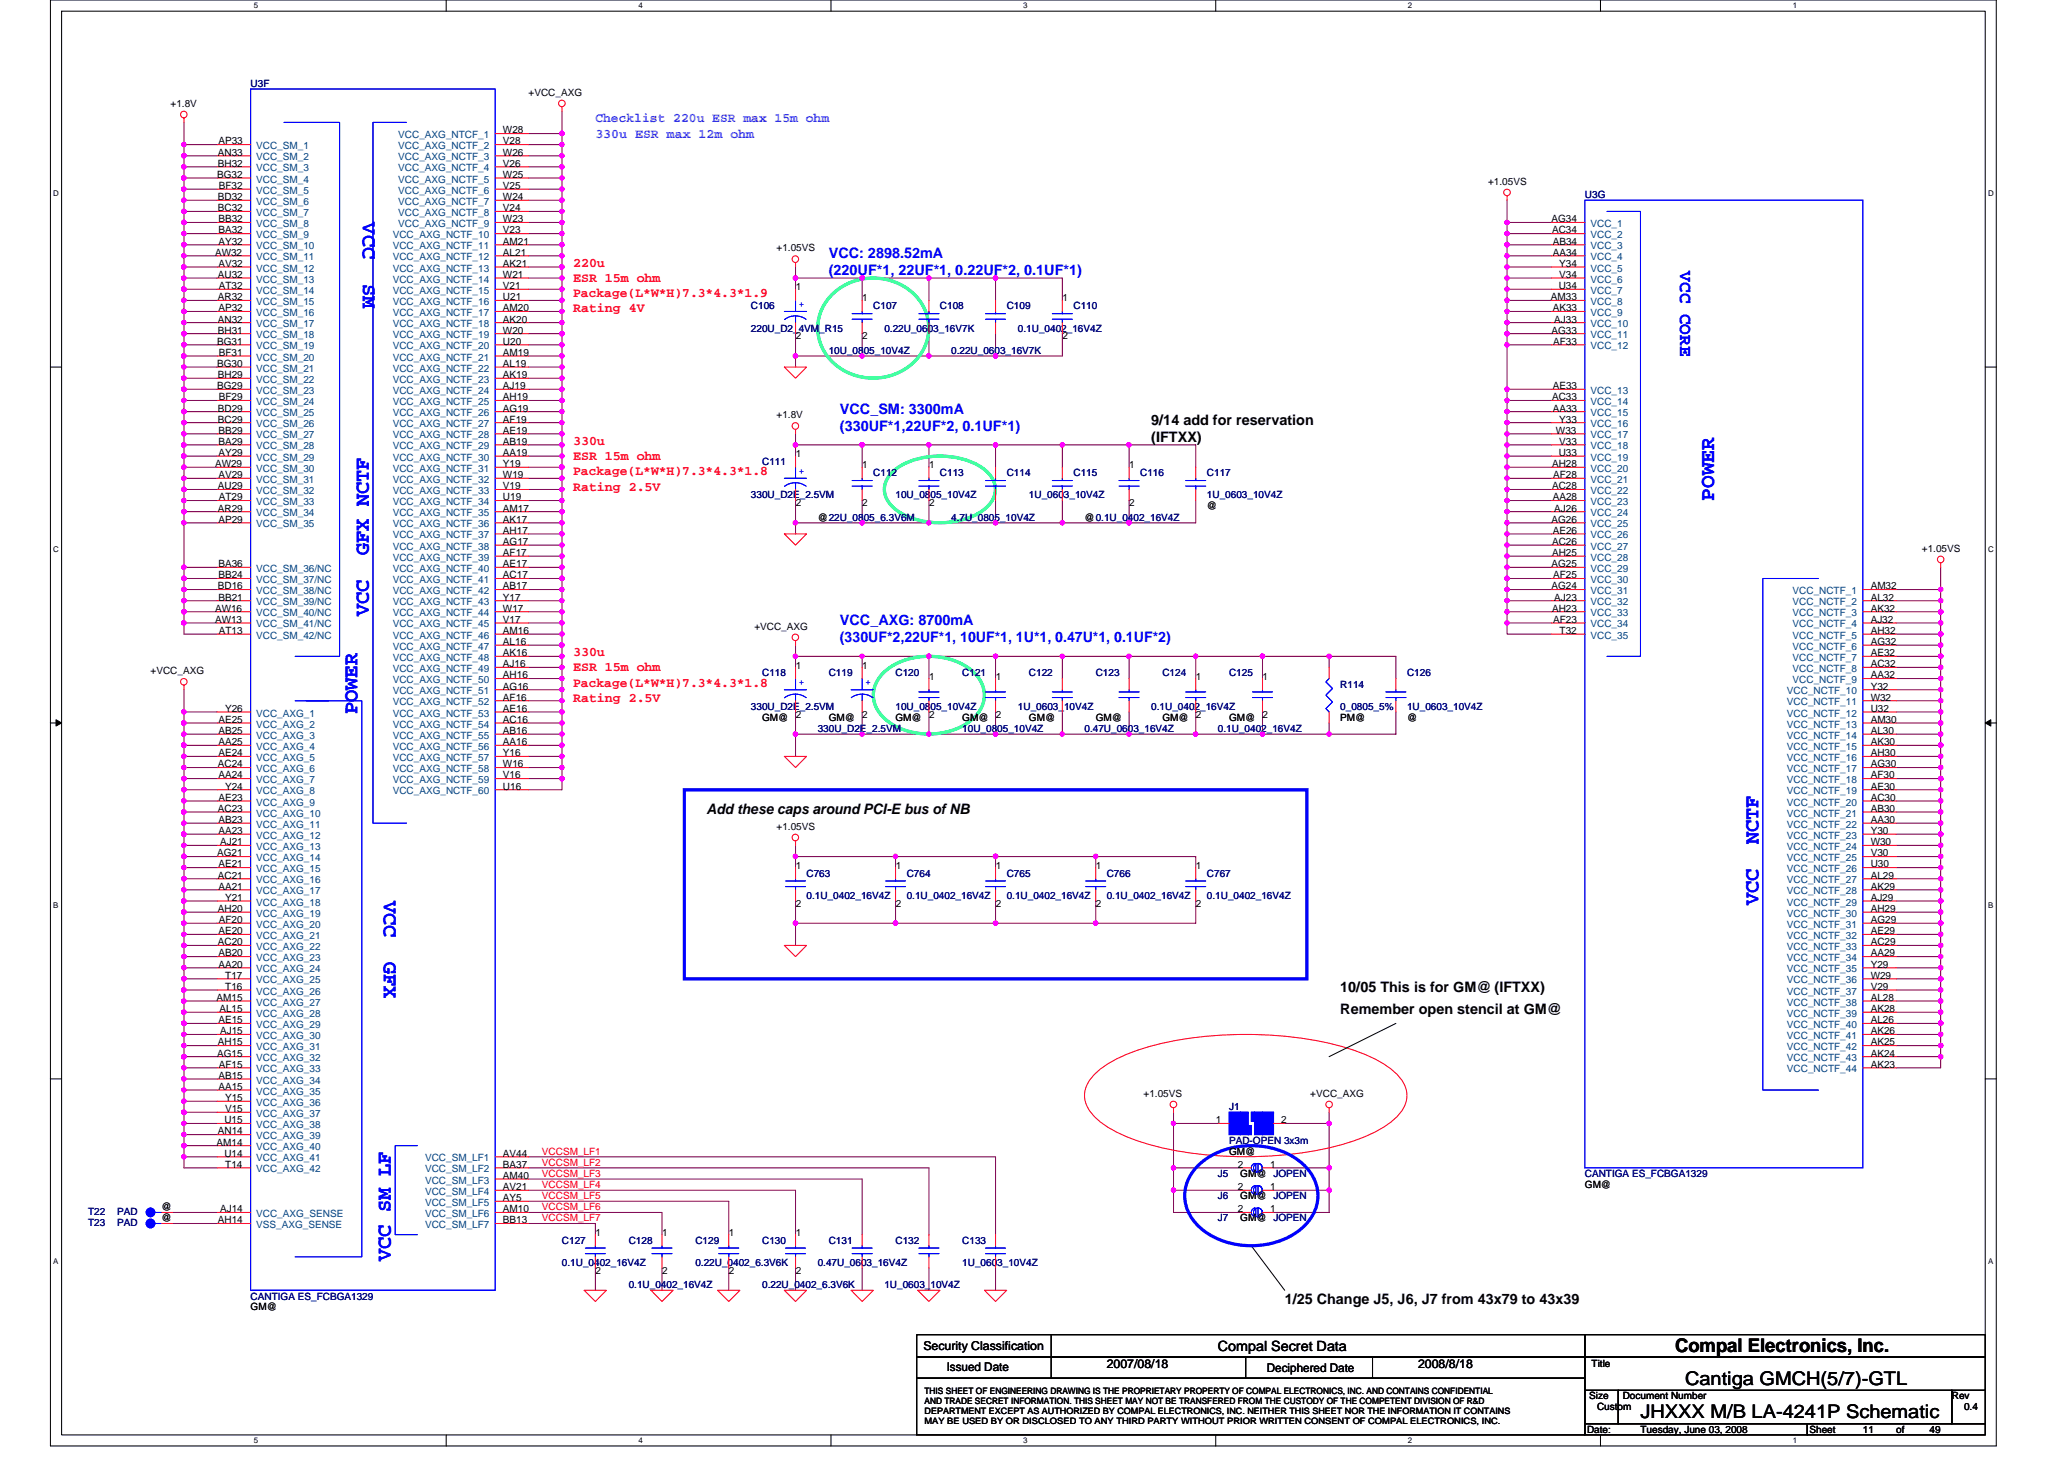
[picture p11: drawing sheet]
<svg xmlns="http://www.w3.org/2000/svg" width="297mm" height="210mm" viewBox="0 0 297 210" stroke-linecap="round" stroke-linejoin="round" font-family="sans-serif">
<defs><g id="words">
<g font-size="3" fill="#00f">
<text x="52.2" y="32" transform="rotate(90 52.2 32)">VCC</text>
<text x="52.2" y="40.8" transform="rotate(90 52.2 40.8)">SM</text>
<text x="246.7" y="72" transform="rotate(-90 246.7 72)">POWER</text>
<text x="53.1" y="79.9" transform="rotate(-90 53.1 79.9)">GFX NCTF</text>
<text x="53.1" y="88.7" transform="rotate(-90 53.1 88.7)">VCC</text>
<text x="51.5" y="102.7" transform="rotate(-90 51.5 102.7)">POWER</text>
<text x="253.1" y="121.5" transform="rotate(-90 253.1 121.5)">NCTF</text>
<text x="55.2" y="129.6" transform="rotate(90 55.2 129.6)">VCC</text>
<text x="253.1" y="130.3" transform="rotate(-90 253.1 130.3)">VCC</text>
<text x="55.2" y="138.4" transform="rotate(90 55.2 138.4)">GFX</text>
<text x="56.3" y="181.5" transform="rotate(-90 56.3 181.5)">VCC SM LF</text>
</g>
<g font-size="2.7">
<text x="241.1" y="194.5">Compal Electronics, Inc.</text>
<text x="242.5" y="199.3">Cantiga GMCH(5/7)-GTL</text>
<text x="236.1" y="204.1">JHXXX M/B LA-4241P Schematic</text>
</g>
<text font-size="2.5" fill="#00f" x="241.8" y="39.1" transform="rotate(90 241.8 39.1)">VCC CORE</text>
<g font-size="2.1" fill="#00f">
<text x="119.3" y="37.1">VCC: 2898.52mA</text>
<text x="119.3" y="39.6">(220UF*1, 22UF*1, 0.22UF*2, 0.1UF*1)</text>
<text x="120.9" y="59.5">VCC_SM: 3300mA</text>
<text x="120.9" y="62">(330UF*1,22UF*2, 0.1UF*1)</text>
<text x="120.9" y="89.9">VCC_AXG: 8700mA</text>
<text x="120.9" y="92.4">(330UF*2,22UF*1, 10UF*1, 1U*1, 0.47U*1, 0.1UF*2)</text>
</g>
<g font-size="2.1">
<text x="165.7" y="61.2">9/14 add for reservation</text>
<text x="165.7" y="63.6">(IFTXX)</text>
<text x="101.7" y="117.1">Add these caps around PCI-E bus of NB</text>
<text x="192.9" y="142.7">10/05 This is for GM@ (IFTXX)</text>
<text x="192.9" y="145.9">Remember open stencil at GM@</text>
<text x="184.9" y="187.6">1/25 Change J5, J6, J7 from 43x79 to 43x39</text>
</g>
<text font-size="2" x="175.3" y="194.3">Compal Secret Data</text>
<g font-size="1.9" fill="#8000ff">
<text x="85.7" y="17.6">Checklist 220u ESR max 15m ohm</text>
<text x="85.7" y="19.8">330u ESR max 12m ohm</text>
</g>
<g font-size="1.9" fill="#f00">
<text x="82.5" y="38.4">220u</text>
<text x="82.5" y="40.6">ESR 15m ohm</text>
<text x="82.5" y="42.8">Package(L*W*H)7.3*4.3*1.9</text>
<text x="82.5" y="45">Rating 4V</text>
<text x="82.5" y="64">330u</text>
<text x="82.5" y="66.2">ESR 15m ohm</text>
<text x="82.5" y="68.4">Package(L*W*H)7.3*4.3*1.8</text>
<text x="82.5" y="70.6">Rating 2.5V</text>
<text x="82.5" y="94.4">330u</text>
<text x="82.5" y="96.6">ESR 15m ohm</text>
<text x="82.5" y="98.8">Package(L*W*H)7.3*4.3*1.8</text>
<text x="82.5" y="101">Rating 2.5V</text>
</g>
<g font-size="1.8">
<text x="132.9" y="194.2">Security Classification</text>
<text x="159.3" y="196.8">2007/08/18</text>
<text x="204.1" y="196.8">2008/8/18</text>
</g>
<g font-size="1.7">
<text x="136.2" y="197.3">Issued Date</text>
<text x="182.3" y="197.4">Deciphered Date</text>
</g>
<g font-size="1.4">
<text x="24.5" y="15.4">+1.8V</text>
<text x="76.1" y="13.8">+VCC_AXG</text>
<text x="31.3" y="22.4">AN33</text>
<text x="31.3" y="24">BH32</text>
<text x="31.4" y="20.8">AP33</text>
<text x="72.4" y="19.2">W28</text>
<text x="72.4" y="20.8">V28</text>
<text x="72.4" y="22.4">W26</text>
<text x="72.4" y="24">V26</text>
<text x="31.3" y="25.6">BG32</text>
<text x="31.3" y="28.8">BD32</text>
<text x="31.5" y="27.2">BF32</text>
<text x="72.4" y="25.6">W25</text>
<text x="72.4" y="27.2">V25</text>
<text x="72.4" y="28.8">W24</text>
<text x="214.2" y="26.6">+1.05VS</text>
<text x="31.3" y="30.4">BC32</text>
<text x="31.4" y="32">BB32</text>
<text x="31.4" y="33.6">BA32</text>
<text x="31.4" y="35.2">AY32</text>
<text x="72.4" y="33.6">V23</text>
<text x="72.4" y="35.2">AM21</text>
<text x="72.4" y="30.4">V24</text>
<text x="72.4" y="32">W23</text>
<text x="223.3" y="32">AG34</text>
<text x="223.4" y="33.6">AC34</text>
<text x="223.5" y="35.2">AB34</text>
<text x="30.9" y="36.8">AW32</text>
<text x="31.3" y="40">AU32</text>
<text x="31.4" y="38.4">AV32</text>
<text x="31.5" y="41.6">AT32</text>
<text x="72.4" y="36.8">AL21</text>
<text x="72.4" y="38.4">AK21</text>
<text x="72.4" y="40">W21</text>
<text x="72.4" y="41.6">V21</text>
<text x="111.8" y="36.2">+1.05VS</text>
<text x="114.5" y="41.8">1</text>
<text x="223.5" y="36.8">AA34</text>
<text x="224.3" y="41.6">U34</text>
<text x="224.4" y="38.4">Y34</text>
<text x="224.4" y="40">V34</text>
<text x="31.3" y="43.2">AR32</text>
<text x="31.3" y="46.4">AN32</text>
<text x="31.3" y="48">BH31</text>
<text x="31.4" y="44.8">AP32</text>
<text x="72.4" y="43.2">U21</text>
<text x="72.4" y="44.8">AM20</text>
<text x="72.4" y="46.4">AK20</text>
<text x="72.4" y="48">W20</text>
<text x="124.1" y="43.4">1</text>
<text x="152.9" y="43.4">1</text>
<text x="223.2" y="43.2">AM33</text>
<text x="223.3" y="48">AG33</text>
<text x="223.5" y="44.8">AK33</text>
<text x="223.7" y="46.4">AJ33</text>
<text x="31.3" y="49.6">BG31</text>
<text x="31.3" y="52.8">BG30</text>
<text x="31.5" y="51.2">BF31</text>
<text x="72.4" y="49.6">U20</text>
<text x="72.4" y="51.2">AM19</text>
<text x="72.4" y="52.8">AL19</text>
<text x="114.5" y="48.8">2</text>
<text x="124.1" y="48.8">2</text>
<text x="152.9" y="48.8">2</text>
<text x="223.5" y="49.6">AF33</text>
<text x="31.3" y="56">BG29</text>
<text x="31.3" y="54.4">BH29</text>
<text x="31.3" y="59.2">BD29</text>
<text x="31.5" y="57.6">BF29</text>
<text x="72.4" y="54.4">AK19</text>
<text x="72.4" y="56">AJ19</text>
<text x="72.4" y="57.6">AH19</text>
<text x="72.4" y="59.2">AG19</text>
<text x="223.4" y="57.6">AC33</text>
<text x="223.5" y="56">AE33</text>
<text x="223.5" y="59.2">AA33</text>
<text x="31.3" y="60.8">BC29</text>
<text x="31.4" y="62.4">BB29</text>
<text x="31.4" y="64">BA29</text>
<text x="31.4" y="65.6">AY29</text>
<text x="72.4" y="60.8">AF19</text>
<text x="72.4" y="62.4">AE19</text>
<text x="72.4" y="64">AB19</text>
<text x="72.4" y="65.6">AA19</text>
<text x="111.8" y="60.2">+1.8V</text>
<text x="114.5" y="65.8">1</text>
<text x="223.9" y="62.4">W33</text>
<text x="224.3" y="65.6">U33</text>
<text x="224.4" y="60.8">Y33</text>
<text x="224.4" y="64">V33</text>
<text x="30.9" y="67.2">AW29</text>
<text x="31.3" y="70.4">AU29</text>
<text x="31.4" y="68.8">AV29</text>
<text x="31.5" y="72">AT29</text>
<text x="72.4" y="67.2">Y19</text>
<text x="72.4" y="68.8">W19</text>
<text x="72.4" y="70.4">V19</text>
<text x="72.4" y="72">U19</text>
<text x="124.1" y="67.4">1</text>
<text x="133.7" y="67.4">1</text>
<text x="162.5" y="67.4">1</text>
<text x="223.4" y="67.2">AH28</text>
<text x="223.4" y="70.4">AC28</text>
<text x="223.5" y="72">AA28</text>
<text x="223.5" y="68.8">AF28</text>
<text x="31.3" y="73.6">AR29</text>
<text x="31.4" y="75.2">AP29</text>
<text x="72.4" y="73.6">AM17</text>
<text x="72.4" y="75.2">AK17</text>
<text x="72.4" y="76.8">AH17</text>
<text x="114.5" y="72.8">2</text>
<text x="117.7" y="74.9">@22U_0805_6.3V6M</text>
<text x="124.1" y="72.8">2</text>
<text x="133.7" y="72.8">2</text>
<text x="156.1" y="74.9">@0.1U_0402_16V4Z</text>
<text x="162.5" y="72.8">2</text>
<text x="173.7" y="73.3">@</text>
<text x="223.3" y="75.2">AG26</text>
<text x="223.5" y="76.8">AE26</text>
<text x="223.7" y="73.6">AJ26</text>
<text x="31.4" y="81.6">BA36</text>
<text x="31.4" y="83.2">BB24</text>
<text x="72.4" y="78.4">AG17</text>
<text x="72.4" y="80">AF17</text>
<text x="72.4" y="81.6">AE17</text>
<text x="72.4" y="83.2">AC17</text>
<text x="223.3" y="81.6">AG25</text>
<text x="223.4" y="78.4">AC26</text>
<text x="223.4" y="80">AH25</text>
<text x="223.5" y="83.2">AF25</text>
<text x="276.6" y="79.4">+1.05VS</text>
<text x="30.9" y="88">AW16</text>
<text x="30.9" y="89.6">AW13</text>
<text x="31.3" y="84.8">BD16</text>
<text x="31.4" y="86.4">BB21</text>
<text x="72.4" y="84.8">AB17</text>
<text x="72.4" y="86.4">Y17</text>
<text x="72.4" y="88">W17</text>
<text x="72.4" y="89.6">V17</text>
<text x="223.3" y="84.8">AG24</text>
<text x="223.4" y="88">AH23</text>
<text x="223.5" y="89.6">AF23</text>
<text x="223.7" y="86.4">AJ23</text>
<text x="269.2" y="84.8">AM32</text>
<text x="269.2" y="86.4">AL32</text>
<text x="269.2" y="88">AK32</text>
<text x="269.2" y="89.6">AJ32</text>
<text x="31.5" y="91.2">AT13</text>
<text x="72.4" y="91.2">AM16</text>
<text x="72.4" y="92.8">AL16</text>
<text x="72.4" y="94.4">AK16</text>
<text x="72.4" y="96">AJ16</text>
<text x="108.6" y="90.6">+VCC_AXG</text>
<text x="224.4" y="91.2">T32</text>
<text x="269.2" y="91.2">AH32</text>
<text x="269.2" y="92.8">AG32</text>
<text x="269.2" y="94.4">AE32</text>
<text x="269.2" y="96">AC32</text>
<text x="21.7" y="97">+VCC_AXG</text>
<text x="72.4" y="97.6">AH16</text>
<text x="72.4" y="99.2">AG16</text>
<text x="72.4" y="100.8">AF16</text>
<text x="114.5" y="96.2">1</text>
<text x="124.1" y="96.2">1</text>
<text x="133.7" y="97.8">1</text>
<text x="143.3" y="97.8">1</text>
<text x="172.1" y="97.8">1</text>
<text x="181.7" y="97.8">1</text>
<text x="269.2" y="97.6">AA32</text>
<text x="269.2" y="99.2">Y32</text>
<text x="269.2" y="100.8">W32</text>
<text x="31.4" y="104">AE25</text>
<text x="31.4" y="105.6">AB25</text>
<text x="31.4" y="107.2">AA25</text>
<text x="32.4" y="102.4">Y26</text>
<text x="72.4" y="102.4">AE16</text>
<text x="72.4" y="104">AC16</text>
<text x="72.4" y="105.6">AB16</text>
<text x="72.4" y="107.2">AA16</text>
<text x="109.7" y="103.7">GM@</text>
<text x="114.5" y="103.2">2</text>
<text x="119.3" y="103.7">GM@</text>
<text x="124.1" y="103.2">2</text>
<text x="128.9" y="103.7">GM@</text>
<text x="133.7" y="103.2">2</text>
<text x="138.5" y="103.7">GM@</text>
<text x="143.3" y="103.2">2</text>
<text x="148.1" y="103.7">GM@</text>
<text x="157.7" y="103.7">GM@</text>
<text x="167.3" y="103.7">GM@</text>
<text x="172.1" y="103.2">2</text>
<text x="176.9" y="103.7">GM@</text>
<text x="181.7" y="103.2">2</text>
<text x="192.9" y="103.7">PM@</text>
<text x="202.5" y="103.7">@</text>
<text x="269.2" y="102.4">U32</text>
<text x="269.2" y="104">AM30</text>
<text x="269.2" y="105.6">AL30</text>
<text x="269.2" y="107.2">AK30</text>
<text x="31.3" y="110.4">AC24</text>
<text x="31.4" y="108.8">AE24</text>
<text x="31.4" y="112">AA24</text>
<text x="32.4" y="113.6">Y24</text>
<text x="72.4" y="108.8">Y16</text>
<text x="72.4" y="110.4">W16</text>
<text x="72.4" y="112">V16</text>
<text x="72.4" y="113.6">U16</text>
<text x="269.2" y="108.8">AH30</text>
<text x="269.2" y="110.4">AG30</text>
<text x="269.2" y="112">AF30</text>
<text x="269.2" y="113.6">AE30</text>
<text x="31.3" y="116.8">AC23</text>
<text x="31.4" y="115.2">AE23</text>
<text x="31.4" y="118.4">AB23</text>
<text x="31.4" y="120">AA23</text>
<text x="111.8" y="119.4">+1.05VS</text>
<text x="269.2" y="115.2">AC30</text>
<text x="269.2" y="116.8">AB30</text>
<text x="269.2" y="118.4">AA30</text>
<text x="269.2" y="120">Y30</text>
<text x="31.3" y="123.2">AG21</text>
<text x="31.4" y="124.8">AE21</text>
<text x="31.7" y="121.6">AJ21</text>
<text x="114.5" y="125">1</text>
<text x="128.9" y="125">1</text>
<text x="143.3" y="125">1</text>
<text x="157.7" y="125">1</text>
<text x="172.1" y="125">1</text>
<text x="269.2" y="121.6">W30</text>
<text x="269.2" y="123.2">V30</text>
<text x="269.2" y="124.8">U30</text>
<text x="31.3" y="126.4">AC21</text>
<text x="31.3" y="131.2">AH20</text>
<text x="31.4" y="128">AA21</text>
<text x="32.4" y="129.6">Y21</text>
<text x="114.5" y="130.4">2</text>
<text x="128.9" y="130.4">2</text>
<text x="143.3" y="130.4">2</text>
<text x="157.7" y="130.4">2</text>
<text x="172.1" y="130.4">2</text>
<text x="269.2" y="126.4">AL29</text>
<text x="269.2" y="128">AK29</text>
<text x="269.2" y="129.6">AJ29</text>
<text x="269.2" y="131.2">AH29</text>
<text x="31.3" y="136">AC20</text>
<text x="31.4" y="134.4">AE20</text>
<text x="31.4" y="137.6">AB20</text>
<text x="31.5" y="132.8">AF20</text>
<text x="269.2" y="132.8">AG29</text>
<text x="269.2" y="134.4">AE29</text>
<text x="269.2" y="136">AC29</text>
<text x="269.2" y="137.6">AA29</text>
<text x="31.2" y="144">AM15</text>
<text x="31.4" y="139.2">AA20</text>
<text x="32.4" y="140.8">T17</text>
<text x="32.4" y="142.4">T16</text>
<text x="269.2" y="139.2">Y29</text>
<text x="269.2" y="140.8">W29</text>
<text x="269.2" y="142.4">V29</text>
<text x="269.2" y="144">AL28</text>
<text x="31.4" y="147.2">AE15</text>
<text x="31.6" y="145.6">AL15</text>
<text x="31.7" y="148.8">AJ15</text>
<text x="269.2" y="145.6">AK28</text>
<text x="269.2" y="147.2">AL26</text>
<text x="269.2" y="148.8">AK26</text>
<text x="31.3" y="152">AG15</text>
<text x="31.3" y="150.4">AH15</text>
<text x="31.4" y="155.2">AB15</text>
<text x="31.5" y="153.6">AF15</text>
<text x="269.2" y="150.4">AK25</text>
<text x="269.2" y="152">AK24</text>
<text x="269.2" y="153.6">AK23</text>
<text x="31.4" y="156.8">AA15</text>
<text x="32.3" y="161.6">U15</text>
<text x="32.4" y="158.4">Y15</text>
<text x="32.4" y="160">V15</text>
<text x="164.6" y="157.8">+1.05VS</text>
<text x="175" y="161.6">1</text>
<text x="184.4" y="161.6">2</text>
<text x="188.6" y="157.8">+VCC_AXG</text>
<text x="31.2" y="164.8">AM14</text>
<text x="31.3" y="163.2">AN14</text>
<text x="32.3" y="166.4">U14</text>
<text x="32.4" y="168">T14</text>
<text x="72.4" y="166.4">AV44</text>
<text x="72.4" y="168">BA37</text>
<text x="176.9" y="166.1">GM@</text>
<text x="178.2" y="168">2</text>
<text x="182.8" y="168">1</text>
<text x="72.4" y="169.6">AM40</text>
<text x="72.4" y="171.2">AV21</text>
<text x="72.4" y="172.8">AY5</text>
<text x="178.2" y="171.2">2</text>
<text x="178.5" y="172.5">GM@ JOPEN</text>
<text x="178.5" y="169.3">GM@ JOPEN</text>
<text x="182.8" y="171.2">1</text>
<text x="228.1" y="170.9">GM@</text>
<text x="23.3" y="175.7">@</text>
<text x="23.3" y="174.1">@</text>
<text x="31.3" y="176">AH14</text>
<text x="31.7" y="174.4">AJ14</text>
<text x="72.4" y="174.4">AM10</text>
<text x="72.4" y="176">BB13</text>
<text x="85.7" y="177.8">1</text>
<text x="95.3" y="177.8">1</text>
<text x="104.9" y="177.8">1</text>
<text x="114.5" y="177.8">1</text>
<text x="178.2" y="174.4">2</text>
<text x="178.5" y="175.7">GM@ JOPEN</text>
<text x="182.8" y="174.4">1</text>
<text x="85.7" y="183.2">2</text>
<text x="95.3" y="183.2">2</text>
<text x="104.9" y="183.2">2</text>
<text x="114.5" y="183.2">2</text>
<text x="36.1" y="188.5">GM@</text>
<text x="229.1" y="196.7">Title</text>
<text x="228.7" y="201.3">Size</text>
<text x="229.8" y="202.9">Custom</text>
<text x="233.5" y="201.3">Document Number</text>
<text x="280.9" y="201.3">Rev</text>
<text x="282.7" y="202.9">0.4</text>
<text x="228.4" y="206.1">Date:</text>
<text x="236.1" y="206.1">Tuesday, June 03, 2008</text>
<text x="260.4" y="206.1">Sheet</text>
<text x="268.1" y="206.1">11</text>
<text x="272.9" y="206.1">of</text>
<text x="277.7" y="206.1">49</text>
</g>
<g font-size="1.4" fill="#000080">
<text x="36.1" y="12.5">U3F</text>
<text x="228.1" y="28.5">U3G</text>
<text x="108.1" y="44.5">C106</text>
<text x="108.1" y="47.7">220U_D2_4VM_R15</text>
<text x="125.7" y="44.5">C107</text>
<text x="127.3" y="47.7">0.22U_0603_16V7K</text>
<text x="135.3" y="44.5">C108</text>
<text x="144.9" y="44.5">C109</text>
<text x="146.5" y="47.7">0.1U_0402_16V4Z</text>
<text x="154.5" y="44.5">C110</text>
<text x="119.3" y="50.9">10U_0805_10V4Z</text>
<text x="136.9" y="50.9">0.22U_0603_16V7K</text>
<text x="108.1" y="71.7">330U_D2E_2.5VM</text>
<text x="109.7" y="66.9">C111</text>
<text x="125.7" y="68.5">C112</text>
<text x="128.9" y="71.7">10U_0805_10V4Z</text>
<text x="135.3" y="68.5">C113</text>
<text x="144.9" y="68.5">C114</text>
<text x="148.1" y="71.7">1U_0603_10V4Z</text>
<text x="154.5" y="68.5">C115</text>
<text x="164.1" y="68.5">C116</text>
<text x="173.7" y="68.5">C117</text>
<text x="173.7" y="71.7">1U_0603_10V4Z</text>
<text x="136.9" y="74.9">4.7U_0805_10V4Z</text>
<text x="109.7" y="97.3">C118</text>
<text x="119.3" y="97.3">C119</text>
<text x="128.9" y="97.3">C120</text>
<text x="138.5" y="97.3">C121</text>
<text x="148.1" y="97.3">C122</text>
<text x="157.7" y="97.3">C123</text>
<text x="167.3" y="97.3">C124</text>
<text x="176.9" y="97.3">C125</text>
<text x="192.9" y="98.9">R114</text>
<text x="202.5" y="97.3">C126</text>
<text x="108.1" y="102.1">330U_D2E_2.5VM</text>
<text x="117.7" y="105.3">330U_D2E_2.5VM</text>
<text x="128.9" y="102.1">10U_0805_10V4Z</text>
<text x="138.5" y="105.3">10U_0805_10V4Z</text>
<text x="146.5" y="102.1">1U_0603_10V4Z</text>
<text x="156.1" y="105.3">0.47U_0603_16V4Z</text>
<text x="165.7" y="102.1">0.1U_0402_16V4Z</text>
<text x="175.3" y="105.3">0.1U_0402_16V4Z</text>
<text x="192.9" y="102.1">0_0805_5%</text>
<text x="202.5" y="102.1">1U_0603_10V4Z</text>
<text x="116.1" y="126.1">C763</text>
<text x="116.1" y="129.3">0.1U_0402_16V4Z</text>
<text x="130.5" y="126.1">C764</text>
<text x="130.5" y="129.3">0.1U_0402_16V4Z</text>
<text x="144.9" y="126.1">C765</text>
<text x="144.9" y="129.3">0.1U_0402_16V4Z</text>
<text x="159.3" y="126.1">C766</text>
<text x="159.3" y="129.3">0.1U_0402_16V4Z</text>
<text x="173.7" y="126.1">C767</text>
<text x="173.7" y="129.3">0.1U_0402_16V4Z</text>
<text x="176.9" y="159.7">J1</text>
<text x="176.9" y="164.5">PAD-OPEN 3x3m</text>
<text x="175.3" y="172.5">J6</text>
<text x="175.3" y="169.3">J5</text>
<text x="228.1" y="169.3">CANTIGA ES_FCBGA1329</text>
<text x="12.7" y="176.4">T23</text>
<text x="12.7" y="174.8">T22</text>
<text x="16.9" y="176.4">PAD</text>
<text x="16.9" y="174.8">PAD</text>
<text x="80.9" y="178.9">C127</text>
<text x="90.5" y="178.9">C128</text>
<text x="100.1" y="178.9">C129</text>
<text x="109.7" y="178.9">C130</text>
<text x="119.3" y="178.9">C131</text>
<text x="128.9" y="178.9">C132</text>
<text x="138.5" y="178.9">C133</text>
<text x="175.3" y="175.7">J7</text>
<text x="80.9" y="182.1">0.1U_0402_16V4Z</text>
<text x="90.5" y="185.3">0.1U_0402_16V4Z</text>
<text x="100.1" y="182.1">0.22U_0402_6.3V6K</text>
<text x="109.7" y="185.3">0.22U_0402_6.3V6K</text>
<text x="117.7" y="182.1">0.47U_0603_16V4Z</text>
<text x="127.3" y="185.3">1U_0603_10V4Z</text>
<text x="138.5" y="182.1">1U_0603_10V4Z</text>
<text x="36.1" y="187.1">CANTIGA ES_FCBGA1329</text>
</g>
<g font-size="1.4" fill="#004080">
<text x="36.9" y="21.5">VCC_SM_1</text>
<text x="36.9" y="23.1">VCC_SM_2</text>
<text x="57.3" y="19.9">VCC_AXG_NTCF_1</text>
<text x="57.3" y="21.5">VCC_AXG_NCTF_2</text>
<text x="57.3" y="23.1">VCC_AXG_NCTF_3</text>
<text x="36.9" y="24.7">VCC_SM_3</text>
<text x="36.9" y="26.3">VCC_SM_4</text>
<text x="36.9" y="27.9">VCC_SM_5</text>
<text x="36.9" y="29.5">VCC_SM_6</text>
<text x="57.3" y="24.7">VCC_AXG_NCTF_4</text>
<text x="57.3" y="26.3">VCC_AXG_NCTF_5</text>
<text x="57.3" y="27.9">VCC_AXG_NCTF_6</text>
<text x="57.3" y="29.5">VCC_AXG_NCTF_7</text>
<text x="36.9" y="31.1">VCC_SM_7</text>
<text x="36.9" y="32.7">VCC_SM_8</text>
<text x="36.9" y="34.3">VCC_SM_9</text>
<text x="36.9" y="35.9">VCC_SM_10</text>
<text x="56.5" y="34.3">VCC_AXG_NCTF_10</text>
<text x="56.5" y="35.9">VCC_AXG_NCTF_11</text>
<text x="57.3" y="31.1">VCC_AXG_NCTF_8</text>
<text x="57.3" y="32.7">VCC_AXG_NCTF_9</text>
<text x="228.9" y="32.7">VCC_1</text>
<text x="228.9" y="34.3">VCC_2</text>
<text x="228.9" y="35.9">VCC_3</text>
<text x="36.9" y="37.5">VCC_SM_11</text>
<text x="36.9" y="39.1">VCC_SM_12</text>
<text x="36.9" y="40.7">VCC_SM_13</text>
<text x="56.5" y="37.5">VCC_AXG_NCTF_12</text>
<text x="56.5" y="39.1">VCC_AXG_NCTF_13</text>
<text x="56.5" y="40.7">VCC_AXG_NCTF_14</text>
<text x="228.9" y="37.5">VCC_4</text>
<text x="228.9" y="39.1">VCC_5</text>
<text x="228.9" y="40.7">VCC_6</text>
<text x="36.9" y="42.3">VCC_SM_14</text>
<text x="36.9" y="43.9">VCC_SM_15</text>
<text x="36.9" y="45.5">VCC_SM_16</text>
<text x="36.9" y="47.1">VCC_SM_17</text>
<text x="56.5" y="42.3">VCC_AXG_NCTF_15</text>
<text x="56.5" y="43.9">VCC_AXG_NCTF_16</text>
<text x="56.5" y="45.5">VCC_AXG_NCTF_17</text>
<text x="56.5" y="47.1">VCC_AXG_NCTF_18</text>
<text x="228.9" y="42.3">VCC_7</text>
<text x="228.9" y="43.9">VCC_8</text>
<text x="228.9" y="45.5">VCC_9</text>
<text x="228.9" y="47.1">VCC_10</text>
<text x="36.9" y="48.7">VCC_SM_18</text>
<text x="36.9" y="50.3">VCC_SM_19</text>
<text x="36.9" y="51.9">VCC_SM_20</text>
<text x="36.9" y="53.5">VCC_SM_21</text>
<text x="56.5" y="48.7">VCC_AXG_NCTF_19</text>
<text x="56.5" y="50.3">VCC_AXG_NCTF_20</text>
<text x="56.5" y="51.9">VCC_AXG_NCTF_21</text>
<text x="56.5" y="53.5">VCC_AXG_NCTF_22</text>
<text x="228.9" y="48.7">VCC_11</text>
<text x="228.9" y="50.3">VCC_12</text>
<text x="36.9" y="55.1">VCC_SM_22</text>
<text x="36.9" y="56.7">VCC_SM_23</text>
<text x="36.9" y="58.3">VCC_SM_24</text>
<text x="36.9" y="59.9">VCC_SM_25</text>
<text x="56.5" y="55.1">VCC_AXG_NCTF_23</text>
<text x="56.5" y="56.7">VCC_AXG_NCTF_24</text>
<text x="56.5" y="58.3">VCC_AXG_NCTF_25</text>
<text x="56.5" y="59.9">VCC_AXG_NCTF_26</text>
<text x="228.9" y="56.7">VCC_13</text>
<text x="228.9" y="58.3">VCC_14</text>
<text x="228.9" y="59.9">VCC_15</text>
<text x="36.9" y="61.5">VCC_SM_26</text>
<text x="36.9" y="63.1">VCC_SM_27</text>
<text x="36.9" y="64.7">VCC_SM_28</text>
<text x="56.5" y="61.5">VCC_AXG_NCTF_27</text>
<text x="56.5" y="63.1">VCC_AXG_NCTF_28</text>
<text x="56.5" y="64.7">VCC_AXG_NCTF_29</text>
<text x="228.9" y="61.5">VCC_16</text>
<text x="228.9" y="63.1">VCC_17</text>
<text x="228.9" y="64.7">VCC_18</text>
<text x="36.9" y="66.3">VCC_SM_29</text>
<text x="36.9" y="67.9">VCC_SM_30</text>
<text x="36.9" y="69.5">VCC_SM_31</text>
<text x="36.9" y="71.1">VCC_SM_32</text>
<text x="56.5" y="66.3">VCC_AXG_NCTF_30</text>
<text x="56.5" y="67.9">VCC_AXG_NCTF_31</text>
<text x="56.5" y="69.5">VCC_AXG_NCTF_32</text>
<text x="56.5" y="71.1">VCC_AXG_NCTF_33</text>
<text x="228.9" y="66.3">VCC_19</text>
<text x="228.9" y="67.9">VCC_20</text>
<text x="228.9" y="69.5">VCC_21</text>
<text x="228.9" y="71.1">VCC_22</text>
<text x="36.9" y="72.7">VCC_SM_33</text>
<text x="36.9" y="74.3">VCC_SM_34</text>
<text x="36.9" y="75.9">VCC_SM_35</text>
<text x="56.5" y="72.7">VCC_AXG_NCTF_34</text>
<text x="56.5" y="74.3">VCC_AXG_NCTF_35</text>
<text x="56.5" y="75.9">VCC_AXG_NCTF_36</text>
<text x="56.5" y="77.5">VCC_AXG_NCTF_37</text>
<text x="228.9" y="72.7">VCC_23</text>
<text x="228.9" y="74.3">VCC_24</text>
<text x="228.9" y="75.9">VCC_25</text>
<text x="228.9" y="77.5">VCC_26</text>
<text x="36.9" y="82.3">VCC_SM_36/NC</text>
<text x="36.9" y="83.9">VCC_SM_37/NC</text>
<text x="56.5" y="79.1">VCC_AXG_NCTF_38</text>
<text x="56.5" y="80.7">VCC_AXG_NCTF_39</text>
<text x="56.5" y="82.3">VCC_AXG_NCTF_40</text>
<text x="56.5" y="83.9">VCC_AXG_NCTF_41</text>
<text x="228.9" y="79.1">VCC_27</text>
<text x="228.9" y="80.7">VCC_28</text>
<text x="228.9" y="82.3">VCC_29</text>
<text x="228.9" y="83.9">VCC_30</text>
<text x="36.9" y="85.5">VCC_SM_38/NC</text>
<text x="36.9" y="87.1">VCC_SM_39/NC</text>
<text x="36.9" y="88.7">VCC_SM_40/NC</text>
<text x="56.5" y="85.5">VCC_AXG_NCTF_42</text>
<text x="56.5" y="87.1">VCC_AXG_NCTF_43</text>
<text x="56.5" y="88.7">VCC_AXG_NCTF_44</text>
<text x="228.9" y="85.5">VCC_31</text>
<text x="228.9" y="87.1">VCC_32</text>
<text x="228.9" y="88.7">VCC_33</text>
<text x="258" y="85.5">VCC_NCTF_1</text>
<text x="258" y="87.1">VCC_NCTF_2</text>
<text x="258" y="88.7">VCC_NCTF_3</text>
<text x="36.9" y="90.3">VCC_SM_41/NC</text>
<text x="36.9" y="91.9">VCC_SM_42/NC</text>
<text x="56.5" y="90.3">VCC_AXG_NCTF_45</text>
<text x="56.5" y="91.9">VCC_AXG_NCTF_46</text>
<text x="56.5" y="93.5">VCC_AXG_NCTF_47</text>
<text x="56.5" y="95.1">VCC_AXG_NCTF_48</text>
<text x="228.9" y="90.3">VCC_34</text>
<text x="228.9" y="91.9">VCC_35</text>
<text x="258" y="90.3">VCC_NCTF_4</text>
<text x="258" y="91.9">VCC_NCTF_5</text>
<text x="258" y="93.5">VCC_NCTF_6</text>
<text x="258" y="95.1">VCC_NCTF_7</text>
<text x="56.5" y="96.7">VCC_AXG_NCTF_49</text>
<text x="56.5" y="98.3">VCC_AXG_NCTF_50</text>
<text x="56.5" y="99.9">VCC_AXG_NCTF_51</text>
<text x="56.5" y="101.5">VCC_AXG_NCTF_52</text>
<text x="257.2" y="99.9">VCC_NCTF_10</text>
<text x="257.2" y="101.5">VCC_NCTF_11</text>
<text x="258" y="96.7">VCC_NCTF_8</text>
<text x="258" y="98.3">VCC_NCTF_9</text>
<text x="36.9" y="103.1">VCC_AXG_1</text>
<text x="36.9" y="104.7">VCC_AXG_2</text>
<text x="36.9" y="106.3">VCC_AXG_3</text>
<text x="36.9" y="107.9">VCC_AXG_4</text>
<text x="56.5" y="103.1">VCC_AXG_NCTF_53</text>
<text x="56.5" y="104.7">VCC_AXG_NCTF_54</text>
<text x="56.5" y="106.3">VCC_AXG_NCTF_55</text>
<text x="56.5" y="107.9">VCC_AXG_NCTF_56</text>
<text x="257.2" y="103.1">VCC_NCTF_12</text>
<text x="257.2" y="104.7">VCC_NCTF_13</text>
<text x="257.2" y="106.3">VCC_NCTF_14</text>
<text x="257.2" y="107.9">VCC_NCTF_15</text>
<text x="36.9" y="109.5">VCC_AXG_5</text>
<text x="36.9" y="111.1">VCC_AXG_6</text>
<text x="36.9" y="112.7">VCC_AXG_7</text>
<text x="56.5" y="109.5">VCC_AXG_NCTF_57</text>
<text x="56.5" y="111.1">VCC_AXG_NCTF_58</text>
<text x="56.5" y="112.7">VCC_AXG_NCTF_59</text>
<text x="257.2" y="109.5">VCC_NCTF_16</text>
<text x="257.2" y="111.1">VCC_NCTF_17</text>
<text x="257.2" y="112.7">VCC_NCTF_18</text>
<text x="36.9" y="114.3">VCC_AXG_8</text>
<text x="36.9" y="115.9">VCC_AXG_9</text>
<text x="36.9" y="117.5">VCC_AXG_10</text>
<text x="36.9" y="119.1">VCC_AXG_11</text>
<text x="56.5" y="114.3">VCC_AXG_NCTF_60</text>
<text x="257.2" y="114.3">VCC_NCTF_19</text>
<text x="257.2" y="115.9">VCC_NCTF_20</text>
<text x="257.2" y="117.5">VCC_NCTF_21</text>
<text x="257.2" y="119.1">VCC_NCTF_22</text>
<text x="36.9" y="120.7">VCC_AXG_12</text>
<text x="36.9" y="122.3">VCC_AXG_13</text>
<text x="36.9" y="123.9">VCC_AXG_14</text>
<text x="36.9" y="125.5">VCC_AXG_15</text>
<text x="257.2" y="120.7">VCC_NCTF_23</text>
<text x="257.2" y="122.3">VCC_NCTF_24</text>
<text x="257.2" y="123.9">VCC_NCTF_25</text>
<text x="257.2" y="125.5">VCC_NCTF_26</text>
<text x="36.9" y="127.1">VCC_AXG_16</text>
<text x="36.9" y="128.7">VCC_AXG_17</text>
<text x="36.9" y="130.3">VCC_AXG_18</text>
<text x="36.9" y="131.9">VCC_AXG_19</text>
<text x="257.2" y="127.1">VCC_NCTF_27</text>
<text x="257.2" y="128.7">VCC_NCTF_28</text>
<text x="257.2" y="130.3">VCC_NCTF_29</text>
<text x="257.2" y="131.9">VCC_NCTF_30</text>
<text x="36.9" y="133.5">VCC_AXG_20</text>
<text x="36.9" y="135.1">VCC_AXG_21</text>
<text x="36.9" y="136.7">VCC_AXG_22</text>
<text x="257.2" y="133.5">VCC_NCTF_31</text>
<text x="257.2" y="135.1">VCC_NCTF_32</text>
<text x="257.2" y="136.7">VCC_NCTF_33</text>
<text x="36.9" y="138.3">VCC_AXG_23</text>
<text x="36.9" y="139.9">VCC_AXG_24</text>
<text x="36.9" y="141.5">VCC_AXG_25</text>
<text x="36.9" y="143.1">VCC_AXG_26</text>
<text x="257.2" y="138.3">VCC_NCTF_34</text>
<text x="257.2" y="139.9">VCC_NCTF_35</text>
<text x="257.2" y="141.5">VCC_NCTF_36</text>
<text x="257.2" y="143.1">VCC_NCTF_37</text>
<text x="36.9" y="144.7">VCC_AXG_27</text>
<text x="36.9" y="146.3">VCC_AXG_28</text>
<text x="36.9" y="147.9">VCC_AXG_29</text>
<text x="36.9" y="149.5">VCC_AXG_30</text>
<text x="257.2" y="144.7">VCC_NCTF_38</text>
<text x="257.2" y="146.3">VCC_NCTF_39</text>
<text x="257.2" y="147.9">VCC_NCTF_40</text>
<text x="257.2" y="149.5">VCC_NCTF_41</text>
<text x="36.9" y="151.1">VCC_AXG_31</text>
<text x="36.9" y="152.7">VCC_AXG_32</text>
<text x="36.9" y="154.3">VCC_AXG_33</text>
<text x="36.9" y="155.9">VCC_AXG_34</text>
<text x="257.2" y="151.1">VCC_NCTF_42</text>
<text x="257.2" y="152.7">VCC_NCTF_43</text>
<text x="257.2" y="154.3">VCC_NCTF_44</text>
<text x="36.9" y="157.5">VCC_AXG_35</text>
<text x="36.9" y="159.1">VCC_AXG_36</text>
<text x="36.9" y="160.7">VCC_AXG_37</text>
<text x="36.9" y="162.3">VCC_AXG_38</text>
<text x="36.9" y="163.9">VCC_AXG_39</text>
<text x="36.9" y="165.5">VCC_AXG_40</text>
<text x="36.9" y="167.1">VCC_AXG_41</text>
<text x="61.2" y="167.1">VCC_SM_LF1</text>
<text x="36.9" y="168.7">VCC_AXG_42</text>
<text x="61.2" y="168.7">VCC_SM_LF2</text>
<text x="61.2" y="170.3">VCC_SM_LF3</text>
<text x="61.2" y="171.9">VCC_SM_LF4</text>
<text x="61.2" y="173.5">VCC_SM_LF5</text>
<text x="36.9" y="175.1">VCC_AXG_SENSE</text>
<text x="36.9" y="176.7">VSS_AXG_SENSE</text>
<text x="61.2" y="175.1">VCC_SM_LF6</text>
<text x="61.2" y="176.7">VCC_SM_LF7</text>
</g>
<g font-size="1.4" fill="#00f">
<text x="115" y="44.2">+</text>
<text x="115" y="68.2">+</text>
<text x="115" y="98.6">+</text>
<text x="124.6" y="98.6">+</text>
</g>
<g font-size="1.4" fill="#f00">
<text x="78" y="167.7">VCCSM_LF2</text>
<text x="78" y="166.1">VCCSM_LF1</text>
<text x="78" y="170.9">VCCSM_LF4</text>
<text x="78" y="172.5">VCCSM_LF5</text>
<text x="78" y="169.3">VCCSM_LF3</text>
<text x="78" y="175.7">VCCSM_LF7</text>
<text x="78" y="174.1">VCCSM_LF6</text>
</g>
<g font-size="1.3">
<text x="133.1" y="200.5">THIS SHEET OF ENGINEERING DRAWING IS THE PROPRIETARY PROPERTY OF COMPAL ELECTRONICS, INC. AND CONTAINS CONFIDENTIAL</text>
<text x="133.1" y="202">AND TRADE SECRET INFORMATION. THIS SHEET MAY NOT BE TRANSFERED FROM THE CUSTODY OF THE COMPETENT DIVISION OF R&amp;D</text>
<text x="133.1" y="203.5">DEPARTMENT EXCEPT AS AUTHORIZED BY COMPAL ELECTRONICS, INC. NEITHER THIS SHEET NOR THE INFORMATION IT CONTAINS</text>
<text x="133.1" y="204.9">MAY BE USED BY OR DISCLOSED TO ANY THIRD PARTY WITHOUT PRIOR WRITTEN CONSENT OF COMPAL ELECTRONICS, INC.</text>
</g>
<g font-size="1.1">
<text x="36.5" y="1.2">5</text>
<text x="91.9" y="1.2">4</text>
<text x="147.3" y="1.2">3</text>
<text x="202.6" y="1.2">2</text>
<text x="258" y="1.2">1</text>
<text x="7.7" y="28.2">D</text>
<text x="286.1" y="28.2">D</text>
<text x="7.7" y="79.4">C</text>
<text x="286.1" y="79.4">C</text>
<text x="7.7" y="130.6">B</text>
<text x="286.1" y="130.6">B</text>
<text x="7.7" y="181.8">A</text>
<text x="286.1" y="181.8">A</text>
<text x="36.5" y="207.6">5</text>
<text x="91.9" y="207.6">4</text>
<text x="147.3" y="207.6">3</text>
<text x="202.6" y="207.6">2</text>
<text x="258" y="207.6">1</text>
</g>
</g></defs>
<path d="M7.3 0h280v208h-280zM8.9 1.6h276.8v204.8h-276.8z" fill="none" stroke="#000" stroke-width=".15"/>
<g fill="#fff">
<path d="M36.5 .2h.6v1.2h-.6z"/>
<path d="M36.5 206.6h.6v1.3h-.6z"/>
</g>
<path d="M64.2 0v1.6M64.2 206.4v1.6" fill="none" stroke="#000" stroke-width=".15"/>
<g fill="#fff">
<path d="M91.9 .2h.6v1.2h-.6z"/>
<path d="M91.9 206.6h.6v1.3h-.6z"/>
</g>
<path d="M119.6 0v1.6M119.6 206.4v1.6" fill="none" stroke="#000" stroke-width=".15"/>
<g fill="#fff">
<path d="M147.3 .2h.6v1.2h-.6z"/>
<path d="M147.3 206.6h.6v1.3h-.6z"/>
</g>
<path d="M175 0v1.6M175 206.4v1.6" fill="none" stroke="#000" stroke-width=".15"/>
<g fill="#fff">
<path d="M202.6 .2h.6v1.2h-.6z"/>
<path d="M202.6 206.6h.6v1.3h-.6z"/>
</g>
<path d="M230.3 0v1.6M230.3 206.4v1.6" fill="none" stroke="#000" stroke-width=".15"/>
<g fill="#fff">
<path d="M258 .2h.6v1.2h-.6z"/>
<path d="M258 206.6h.6v1.3h-.6z"/>
<path d="M7.7 27.2h.8v1.3h-.8z"/>
<path d="M286.1 27.2h.8v1.3h-.8z"/>
<path d="M7.7 78.4h.8v1.3h-.8z"/>
<path d="M286.1 78.4h.8v1.3h-.8z"/>
</g>
<path d="M7.3 52.8h1.6M285.7 52.8h1.6" fill="none" stroke="#000" stroke-width=".15"/>
<g fill="#fff">
<path d="M7.7 129.6h.7v1.3h-.7z"/>
<path d="M286.1 129.6h.7v1.3h-.7z"/>
</g>
<path d="M7.3 104h1.6M285.7 104h1.6" fill="none" stroke="#000" stroke-width=".15"/>
<path d="M8.1 103.5l.8 .5-.8 .5zM285.7 104l.8-.5v1z" fill="#000" stroke="#000" stroke-width=".14"/>
<g fill="#fff">
<path d="M7.7 180.8h.7v1.3h-.7z"/>
<path d="M286.1 180.8h.7v1.3h-.7z"/>
</g>
<g fill="none" stroke="#000" stroke-width=".15">
<path d="M7.3 155.2h1.6M200.9 147.2l-9.6 4.8M285.7 155.2h1.6M180.1 179.2l4.8 6.4M131.9 192h96.2v3.2h-96.2zM131.9 195.2h96.2v3.1h-96.2zM131.9 198.3h96.2v8.1h-96.2zM151.3 192v6.3M179.3 195.2v3.1M197.5 195.2v3.1M228.1 192h57.6v3.2h-57.6zM228.1 195.2h57.6v4.8h-57.6z"/>
<path d="M228.1 200h4.8v4.8h-4.8zM228.1 204.8h32v1.6h-32zM232.9 200h48v4.8h-48zM260.1 204.8h25.6v1.6h-25.6zM280.9 200h4.8v4.8h-4.8z"/>
</g>
<g fill="none" stroke="#800040" stroke-width=".15">
<path d="M26.5 17.6v38.4M76.1 19.2h4.8M80.9 16v97.6h-4.8M26.5 27.2h4.8M26.5 25.6h4.8M26.5 28.8h4.8M26.5 22.4h4.8M26.5 20.8h4.8M26.5 24h4.8M26.5 36.8h4.8M26.5 35.2h4.8M26.5 38.4h4.8"/>
<path d="M26.5 32h4.8M26.5 30.4h4.8M26.5 33.6h4.8M76.1 27.2h4.8M76.1 25.6h4.8M76.1 28.8h4.8M76.1 22.4h4.8M76.1 20.8h4.8M76.1 24h4.8M76.1 36.8h4.8M76.1 35.2h4.8M76.1 38.4h4.8"/>
<path d="M76.1 32h4.8M76.1 30.4h4.8M76.1 33.6h4.8M114.5 38.4v3.2M216.9 32v1.6h6.4M216.9 33.6v1.6h6.4M216.9 36.8h6.4M216.9 38.4h6.4M216.9 32h6.4M216.9 28.8v3.2M216.9 35.2v8M26.5 56v1.6h4.8"/>
<path d="M26.5 57.6v8M26.5 46.4h4.8M26.5 44.8h4.8M26.5 48h4.8M26.5 41.6h4.8M26.5 40h4.8M26.5 43.2h4.8M26.5 56h4.8M26.5 54.4h4.8M26.5 51.2h4.8M26.5 49.6h4.8M26.5 52.8h4.8"/>
<path d="M26.5 59.2h4.8M76.1 46.4h4.8M76.1 44.8h4.8M76.1 48h4.8M76.1 41.6h4.8M76.1 40h4.8M76.1 43.2h4.8M76.1 56h4.8M76.1 54.4h4.8M76.1 51.2h4.8M76.1 49.6h4.8M76.1 52.8h4.8"/>
<path d="M76.1 59.2h4.8M76.1 57.6h4.8M114.5 40h38.4v3.2M114.5 48v4.8M124.1 40v3.2M124.1 48v3.2M133.7 40v3.2M133.7 48v3.2M143.3 40v3.2M143.3 48v3.2M152.9 48v3.2h-38.4M216.9 43.2v1.6h6.4"/>
<path d="M216.9 57.6v1.6h6.4M216.9 46.4h6.4M216.9 48h6.4M216.9 41.6h6.4M216.9 40h6.4M216.9 43.2h6.4M216.9 56h6.4M216.9 49.6h6.4M216.9 44.8v12.8M216.9 59.2v8M216.9 57.6h6.4M26.5 65.6v1.6h4.8"/>
<path d="M26.5 67.2v24h4.8M26.5 65.6h4.8M26.5 64h4.8M26.5 60.8h4.8M26.5 62.4h4.8M26.5 75.2h4.8M26.5 73.6h4.8M26.5 70.4h4.8M26.5 68.8h4.8M26.5 72h4.8M76.1 65.6h4.8M76.1 64h4.8"/>
<path d="M76.1 60.8h4.8M76.1 62.4h4.8M76.1 75.2h4.8M76.1 73.6h4.8M76.1 70.4h4.8M76.1 68.8h4.8M76.1 72h4.8M76.1 67.2h4.8M76.1 76.8h4.8M76.1 78.4h4.8M114.5 64h57.6v3.2M114.5 62.4v3.2"/>
<path d="M114.5 72v4.8M124.1 64v3.2M124.1 72v3.2M133.7 64v3.2M133.7 72v3.2M143.3 64v3.2M143.3 72v3.2M152.9 64v3.2M152.9 72v3.2M162.5 64v3.2M162.5 72v3.2M172.1 72v3.2h-57.6"/>
<path d="M216.9 67.2v1.6h6.4M216.9 76.8v1.6h6.4M216.9 65.6h6.4M216.9 64h6.4M216.9 60.8h6.4M216.9 62.4h6.4M216.9 75.2h6.4M216.9 73.6h6.4M216.9 70.4h6.4M216.9 72h6.4M216.9 68.8v8M216.9 78.4v11.2"/>
<path d="M216.9 67.2h6.4M216.9 76.8h6.4M26.5 99.2v38.4M26.5 81.6h4.8M26.5 83.2h4.8M26.5 86.4h4.8M26.5 84.8h4.8M26.5 88h4.8M26.5 89.6h4.8M76.1 81.6h4.8M76.1 80h4.8M76.1 83.2h4.8"/>
<path d="M76.1 86.4h4.8M76.1 84.8h4.8M76.1 88h4.8M76.1 89.6h4.8M76.1 92.8h4.8M76.1 91.2h4.8M76.1 94.4h4.8M76.1 97.6h4.8M76.1 96h4.8M76.1 99.2h4.8M114.5 94.4h28.8M114.5 92.8v3.2"/>
<path d="M124.1 94.4v1.6M133.7 94.4v3.2M143.3 94.4h9.6v3.2M143.3 94.4v3.2M152.9 94.4h48v3.2M162.5 94.4v3.2M172.1 94.4v3.2M181.7 94.4v3.2M191.3 94.4v1.6M216.9 89.6v1.6h6.4M216.9 81.6h6.4M216.9 80h6.4"/>
<path d="M216.9 83.2h6.4M216.9 86.4h6.4M216.9 84.8h6.4M216.9 88h6.4M216.9 89.6h6.4M272.9 86.4h6.4M272.9 84.8h6.4M272.9 88h6.4M272.9 89.6h6.4M272.9 92.8h6.4M272.9 91.2h6.4M272.9 94.4h6.4"/>
<path d="M272.9 97.6h6.4M272.9 96h6.4M272.9 99.2h6.4M279.3 81.6v72h-6.4M26.5 108.8h4.8M26.5 107.2h4.8M26.5 110.4h4.8M26.5 104h4.8M26.5 102.4h4.8M26.5 105.6h4.8M26.5 118.4h4.8M26.5 116.8h4.8"/>
<path d="M26.5 113.6h4.8M26.5 112h4.8M26.5 115.2h4.8M76.1 108.8h4.8M76.1 107.2h4.8M76.1 110.4h4.8M76.1 104h4.8M76.1 102.4h4.8M76.1 105.6h4.8M76.1 112h4.8M76.1 100.8h4.8M114.5 102.4v6.4"/>
<path d="M124.1 102.4v3.2M133.7 102.4v3.2M143.3 102.4v3.2M152.9 102.4v3.2M162.5 102.4v3.2M172.1 102.4v3.2M181.7 102.4v3.2M191.3 104v1.6M200.9 102.4v3.2h-86.4M272.9 108.8h6.4M272.9 107.2h6.4M272.9 110.4h6.4"/>
<path d="M272.9 104h6.4M272.9 102.4h6.4M272.9 105.6h6.4M272.9 118.4h6.4M272.9 116.8h6.4M272.9 113.6h6.4M272.9 112h6.4M272.9 115.2h6.4M272.9 100.8h6.4M26.5 137.6v1.6h4.8M26.5 139.2v8M26.5 128h4.8"/>
<path d="M26.5 126.4h4.8M26.5 129.6h4.8M26.5 123.2h4.8M26.5 121.6h4.8M26.5 124.8h4.8M26.5 137.6h4.8M26.5 136h4.8M26.5 132.8h4.8M26.5 131.2h4.8M26.5 134.4h4.8M26.5 120h4.8M114.5 123.2h57.6v1.6"/>
<path d="M114.5 121.6v3.2M114.5 129.6v6.4M128.9 123.2v1.6M128.9 129.6v3.2M143.3 123.2v1.6M143.3 129.6v3.2M157.7 123.2v1.6M157.7 129.6v3.2M172.1 129.6v3.2h-57.6M272.9 128h6.4M272.9 126.4h6.4M272.9 129.6h6.4"/>
<path d="M272.9 123.2h6.4M272.9 121.6h6.4M272.9 124.8h6.4M272.9 137.6h6.4M272.9 136h6.4M272.9 132.8h6.4M272.9 131.2h6.4M272.9 134.4h6.4M272.9 120h6.4M272.9 139.2h6.4M26.5 147.2v1.6h4.8M26.5 155.2v1.6h4.8"/>
<path d="M26.5 148.8v6.4M26.5 156.8v3.2M26.5 155.2h4.8M26.5 152h4.8M26.5 150.4h4.8M26.5 153.6h4.8M26.5 147.2h4.8M26.5 145.6h4.8M26.5 142.4h4.8M26.5 140.8h4.8M26.5 144h4.8M26.5 158.4h4.8"/>
<path d="M272.9 152h6.4M272.9 150.4h6.4M272.9 147.2h6.4M272.9 145.6h6.4M272.9 142.4h6.4M272.9 140.8h6.4M272.9 144h6.4M272.9 148.8h6.4M24.9 176h6.4M24.9 174.4h6.4M26.5 160v1.6h4.8M26.5 161.6v6.4h4.8"/>
<path d="M26.5 166.4h4.8M26.5 164.8h4.8M26.5 163.2h4.8M26.5 160h4.8M76.1 171.2h38.4v6.4M76.1 176h9.6v1.6M76.1 168h57.6v9.6M76.1 172.8h28.8v4.8M76.1 169.6h48v8M76.1 174.4h19.2v3.2M76.1 166.4h67.2v11.2M168.9 168v3.2h9.6"/>
<path d="M168.9 168h9.6M168.9 171.2v3.2h9.6M168.9 160v8M168.9 161.6h6.4M183.3 171.2h8M183.3 168h8M184.9 161.6h6.4M191.3 160v14.4h-8M85.7 182.4v3.2M95.3 182.4v3.2M104.9 182.4v3.2M114.5 182.4v3.2"/>
<path d="M124.1 182.4v3.2M133.7 182.4v3.2M143.3 182.4v3.2"/>
</g>
<g fill="#f0f" stroke="#f0f" stroke-width=".15">
<circle cx="26.5" cy="22.4" r=".31"/>
<circle cx="26.5" cy="25.6" r=".31"/>
<circle cx="26.5" cy="20.8" r=".31"/>
<circle cx="26.5" cy="27.2" r=".32"/>
<circle cx="26.5" cy="28.8" r=".31"/>
<circle cx="26.5" cy="24" r=".32"/>
<circle cx="26.5" cy="32" r=".32"/>
<circle cx="26.5" cy="30.4" r=".31"/>
<circle cx="26.5" cy="35.2" r=".32"/>
<circle cx="26.5" cy="36.8" r=".31"/>
<circle cx="26.5" cy="38.4" r=".31"/>
<circle cx="26.5" cy="33.6" r=".31"/>
<circle cx="26.5" cy="41.6" r=".31"/>
<circle cx="26.5" cy="44.8" r=".31"/>
<circle cx="26.5" cy="46.4" r=".31"/>
<circle cx="26.5" cy="48" r=".32"/>
<circle cx="26.5" cy="40" r=".32"/>
<circle cx="26.5" cy="43.2" r=".32"/>
<circle cx="26.5" cy="51.2" r=".32"/>
<circle cx="26.5" cy="49.6" r=".31"/>
<circle cx="26.5" cy="54.4" r=".31"/>
<circle cx="26.5" cy="56" r=".32"/>
<circle cx="26.5" cy="57.6" r=".31"/>
<circle cx="26.5" cy="52.8" r=".31"/>
<circle cx="26.5" cy="60.8" r=".31"/>
<circle cx="26.5" cy="59.2" r=".32"/>
<circle cx="26.5" cy="64" r=".32"/>
<circle cx="26.5" cy="65.6" r=".31"/>
<circle cx="26.5" cy="62.4" r=".31"/>
<circle cx="26.5" cy="70.4" r=".31"/>
<circle cx="26.5" cy="73.6" r=".31"/>
<circle cx="26.5" cy="75.2" r=".32"/>
<circle cx="26.5" cy="89.6" r=".31"/>
<circle cx="26.5" cy="68.8" r=".31"/>
<circle cx="26.5" cy="72" r=".32"/>
<circle cx="26.5" cy="67.2" r=".32"/>
<circle cx="26.5" cy="123.2" r=".32"/>
<circle cx="26.5" cy="126.4" r=".31"/>
<circle cx="26.5" cy="128" r=".32"/>
<circle cx="26.5" cy="129.6" r=".31"/>
<circle cx="26.5" cy="121.6" r=".31"/>
<circle cx="26.5" cy="124.8" r=".31"/>
<circle cx="26.5" cy="152" r=".32"/>
<circle cx="26.5" cy="150.4" r=".31"/>
<circle cx="26.5" cy="153.6" r=".31"/>
<circle cx="26.5" cy="104" r=".32"/>
<circle cx="26.5" cy="107.2" r=".32"/>
<circle cx="26.5" cy="102.4" r=".31"/>
<circle cx="26.5" cy="108.8" r=".31"/>
<circle cx="26.5" cy="110.4" r=".31"/>
<circle cx="26.5" cy="105.6" r=".31"/>
<circle cx="26.5" cy="132.8" r=".31"/>
<circle cx="26.5" cy="131.2" r=".32"/>
<circle cx="26.5" cy="136" r=".32"/>
<circle cx="26.5" cy="137.6" r=".31"/>
<circle cx="26.5" cy="139.2" r=".32"/>
<circle cx="26.5" cy="134.4" r=".31"/>
<circle cx="26.5" cy="113.6" r=".31"/>
<circle cx="26.5" cy="112" r=".32"/>
<circle cx="26.5" cy="116.8" r=".31"/>
<circle cx="26.5" cy="118.4" r=".31"/>
<circle cx="26.5" cy="120" r=".32"/>
<circle cx="26.5" cy="115.2" r=".32"/>
<circle cx="26.5" cy="142.4" r=".31"/>
<circle cx="26.5" cy="148.8" r=".31"/>
<circle cx="26.5" cy="140.8" r=".31"/>
<circle cx="26.5" cy="145.6" r=".31"/>
<circle cx="26.5" cy="147.2" r=".32"/>
<circle cx="26.5" cy="144" r=".32"/>
<circle cx="216.9" cy="32" r=".32"/>
<circle cx="216.9" cy="33.6" r=".31"/>
<circle cx="216.9" cy="38.4" r=".31"/>
<circle cx="216.9" cy="35.2" r=".32"/>
<circle cx="216.9" cy="36.8" r=".31"/>
<circle cx="216.9" cy="43.2" r=".32"/>
<circle cx="216.9" cy="41.6" r=".31"/>
<circle cx="216.9" cy="40" r=".32"/>
<circle cx="216.9" cy="46.4" r=".31"/>
<circle cx="216.9" cy="48" r=".32"/>
<circle cx="216.9" cy="44.8" r=".31"/>
<circle cx="216.9" cy="57.6" r=".31"/>
<circle cx="216.9" cy="49.6" r=".31"/>
<circle cx="216.9" cy="56" r=".32"/>
<circle cx="216.9" cy="59.2" r=".32"/>
<circle cx="216.9" cy="60.8" r=".31"/>
<circle cx="216.9" cy="62.4" r=".31"/>
<circle cx="216.9" cy="67.2" r=".32"/>
<circle cx="216.9" cy="65.6" r=".31"/>
<circle cx="216.9" cy="64" r=".32"/>
<circle cx="216.9" cy="70.4" r=".31"/>
<circle cx="216.9" cy="72" r=".32"/>
<circle cx="216.9" cy="68.8" r=".31"/>
<circle cx="216.9" cy="76.8" r=".31"/>
<circle cx="216.9" cy="75.2" r=".32"/>
<circle cx="216.9" cy="73.6" r=".31"/>
<circle cx="216.9" cy="80" r=".32"/>
<circle cx="216.9" cy="78.4" r=".31"/>
<circle cx="216.9" cy="81.6" r=".31"/>
<circle cx="216.9" cy="88" r=".32"/>
<circle cx="216.9" cy="84.8" r=".31"/>
<circle cx="216.9" cy="83.2" r=".32"/>
<circle cx="216.9" cy="86.4" r=".31"/>
<circle cx="216.9" cy="89.6" r=".31"/>
<circle cx="279.3" cy="86.4" r=".31"/>
<circle cx="279.3" cy="107.2" r=".32"/>
<circle cx="279.3" cy="112" r=".32"/>
<circle cx="279.3" cy="88" r=".32"/>
<circle cx="279.3" cy="89.6" r=".31"/>
<circle cx="279.3" cy="91.2" r=".32"/>
<circle cx="279.3" cy="94.4" r=".31"/>
<circle cx="279.3" cy="120" r=".32"/>
<circle cx="279.3" cy="110.4" r=".31"/>
<circle cx="279.3" cy="105.6" r=".31"/>
<circle cx="279.3" cy="118.4" r=".31"/>
<circle cx="279.3" cy="115.2" r=".32"/>
<circle cx="279.3" cy="99.2" r=".32"/>
<circle cx="279.3" cy="96" r=".32"/>
<circle cx="279.3" cy="97.6" r=".31"/>
<circle cx="279.3" cy="121.6" r=".31"/>
<circle cx="279.3" cy="92.8" r=".31"/>
<circle cx="279.3" cy="100.8" r=".31"/>
<circle cx="279.3" cy="102.4" r=".31"/>
<circle cx="279.3" cy="113.6" r=".31"/>
<circle cx="279.3" cy="128" r=".32"/>
<circle cx="279.3" cy="129.6" r=".31"/>
<circle cx="279.3" cy="132.8" r=".31"/>
<circle cx="279.3" cy="140.8" r=".31"/>
<circle cx="279.3" cy="136" r=".32"/>
<circle cx="279.3" cy="137.6" r=".31"/>
<circle cx="279.3" cy="134.4" r=".31"/>
<circle cx="279.3" cy="131.2" r=".32"/>
<circle cx="279.3" cy="126.4" r=".31"/>
<circle cx="279.3" cy="123.2" r=".32"/>
<circle cx="279.3" cy="139.2" r=".32"/>
<circle cx="279.3" cy="144" r=".32"/>
<circle cx="279.3" cy="147.2" r=".32"/>
<circle cx="279.3" cy="145.6" r=".31"/>
<circle cx="279.3" cy="150.4" r=".31"/>
<circle cx="279.3" cy="148.8" r=".31"/>
<circle cx="279.3" cy="152" r=".32"/>
<circle cx="279.3" cy="124.8" r=".31"/>
<circle cx="279.3" cy="116.8" r=".31"/>
<circle cx="279.3" cy="84.8" r=".31"/>
<circle cx="279.3" cy="104" r=".32"/>
<circle cx="279.3" cy="108.8" r=".31"/>
<circle cx="279.3" cy="142.4" r=".31"/>
<circle cx="80.9" cy="67.2" r=".32"/>
<circle cx="80.9" cy="51.2" r=".32"/>
<circle cx="80.9" cy="105.6" r=".31"/>
<circle cx="80.9" cy="112" r=".32"/>
<circle cx="80.9" cy="64" r=".32"/>
<circle cx="80.9" cy="35.2" r=".32"/>
<circle cx="80.9" cy="19.2" r=".32"/>
<circle cx="80.9" cy="22.4" r=".31"/>
<circle cx="80.9" cy="41.6" r=".31"/>
<circle cx="80.9" cy="28.8" r=".31"/>
<circle cx="80.9" cy="60.8" r=".31"/>
<circle cx="80.9" cy="48" r=".32"/>
<circle cx="80.9" cy="32" r=".32"/>
<circle cx="80.9" cy="92.8" r=".31"/>
<circle cx="80.9" cy="38.4" r=".31"/>
<circle cx="80.9" cy="99.2" r=".32"/>
<circle cx="80.9" cy="44.8" r=".31"/>
<circle cx="80.9" cy="57.6" r=".31"/>
<circle cx="80.9" cy="89.6" r=".31"/>
<circle cx="80.9" cy="73.6" r=".31"/>
<circle cx="80.9" cy="102.4" r=".31"/>
<circle cx="80.9" cy="76.8" r=".31"/>
<circle cx="80.9" cy="96" r=".32"/>
<circle cx="80.9" cy="83.2" r=".32"/>
<circle cx="80.9" cy="108.8" r=".31"/>
<circle cx="80.9" cy="107.2" r=".32"/>
<circle cx="80.9" cy="86.4" r=".31"/>
<circle cx="80.9" cy="97.6" r=".31"/>
<circle cx="80.9" cy="91.2" r=".32"/>
<circle cx="80.9" cy="94.4" r=".31"/>
<circle cx="80.9" cy="75.2" r=".32"/>
<circle cx="80.9" cy="80" r=".32"/>
<circle cx="80.9" cy="78.4" r=".31"/>
<circle cx="80.9" cy="72" r=".32"/>
<circle cx="80.9" cy="104" r=".32"/>
<circle cx="80.9" cy="100.8" r=".31"/>
<circle cx="80.9" cy="84.8" r=".31"/>
<circle cx="80.9" cy="88" r=".32"/>
<circle cx="80.9" cy="81.6" r=".31"/>
<circle cx="80.9" cy="110.4" r=".31"/>
<circle cx="80.9" cy="70.4" r=".31"/>
<circle cx="80.9" cy="40" r=".32"/>
<circle cx="80.9" cy="43.2" r=".32"/>
<circle cx="80.9" cy="36.8" r=".31"/>
<circle cx="80.9" cy="68.8" r=".31"/>
<circle cx="80.9" cy="65.6" r=".31"/>
<circle cx="80.9" cy="20.8" r=".31"/>
<circle cx="80.9" cy="25.6" r=".31"/>
<circle cx="80.9" cy="24" r=".32"/>
<circle cx="80.9" cy="49.6" r=".31"/>
<circle cx="80.9" cy="54.4" r=".31"/>
<circle cx="80.9" cy="52.8" r=".31"/>
<circle cx="80.9" cy="46.4" r=".31"/>
<circle cx="80.9" cy="30.4" r=".31"/>
<circle cx="80.9" cy="33.6" r=".31"/>
<circle cx="80.9" cy="27.2" r=".32"/>
<circle cx="80.9" cy="62.4" r=".31"/>
<circle cx="80.9" cy="56" r=".32"/>
<circle cx="80.9" cy="59.2" r=".32"/>
<circle cx="26.5" cy="88" r=".32"/>
<circle cx="26.5" cy="84.8" r=".31"/>
<circle cx="26.5" cy="83.2" r=".32"/>
<circle cx="26.5" cy="86.4" r=".31"/>
<circle cx="26.5" cy="81.6" r=".31"/>
<circle cx="26.5" cy="164.8" r=".31"/>
<circle cx="26.5" cy="163.2" r=".32"/>
<circle cx="26.5" cy="166.4" r=".31"/>
<circle cx="26.5" cy="161.6" r=".31"/>
<circle cx="26.5" cy="160" r=".32"/>
<circle cx="26.5" cy="158.4" r=".31"/>
<circle cx="26.5" cy="156.8" r=".31"/>
<circle cx="26.5" cy="155.2" r=".32"/>
<circle cx="124.1" cy="64" r=".32"/>
<circle cx="114.5" cy="64" r=".32"/>
<circle cx="133.7" cy="64" r=".32"/>
<circle cx="124.1" cy="40" r=".32"/>
<circle cx="114.5" cy="40" r=".32"/>
<circle cx="162.5" cy="64" r=".32"/>
<circle cx="152.9" cy="64" r=".32"/>
<circle cx="162.5" cy="75.2" r=".32"/>
<circle cx="152.9" cy="75.2" r=".32"/>
<circle cx="133.7" cy="40" r=".32"/>
<circle cx="124.1" cy="51.2" r=".32"/>
<circle cx="133.7" cy="51.2" r=".32"/>
<circle cx="114.5" cy="51.2" r=".32"/>
<circle cx="152.9" cy="105.6" r=".31"/>
<circle cx="133.7" cy="94.4" r=".31"/>
<circle cx="124.1" cy="94.4" r=".31"/>
<circle cx="162.5" cy="94.4" r=".31"/>
<circle cx="181.7" cy="94.4" r=".31"/>
<circle cx="172.1" cy="94.4" r=".31"/>
<circle cx="181.7" cy="105.6" r=".31"/>
<circle cx="172.1" cy="105.6" r=".31"/>
<circle cx="133.7" cy="105.6" r=".31"/>
<circle cx="162.5" cy="105.6" r=".31"/>
<circle cx="124.1" cy="105.6" r=".31"/>
<circle cx="114.5" cy="94.4" r=".31"/>
<circle cx="114.5" cy="105.6" r=".31"/>
<circle cx="143.3" cy="94.4" r=".31"/>
<circle cx="191.3" cy="94.4" r=".31"/>
<circle cx="191.3" cy="105.6" r=".31"/>
<circle cx="143.3" cy="51.2" r=".32"/>
<circle cx="124.1" cy="75.2" r=".32"/>
<circle cx="133.7" cy="75.2" r=".32"/>
<circle cx="114.5" cy="75.2" r=".32"/>
<circle cx="143.3" cy="75.2" r=".32"/>
<circle cx="143.3" cy="64" r=".32"/>
<circle cx="168.9" cy="161.6" r=".31"/>
<circle cx="143.3" cy="105.6" r=".31"/>
<circle cx="143.3" cy="40" r=".32"/>
<circle cx="152.9" cy="94.4" r=".31"/>
<circle cx="191.3" cy="171.2" r=".32"/>
<circle cx="168.9" cy="171.2" r=".32"/>
<circle cx="168.9" cy="168" r=".32"/>
<circle cx="128.9" cy="132.8" r=".31"/>
<circle cx="114.5" cy="132.8" r=".31"/>
<circle cx="157.7" cy="132.8" r=".31"/>
<circle cx="114.5" cy="123.2" r=".32"/>
<circle cx="143.3" cy="123.2" r=".32"/>
<circle cx="128.9" cy="123.2" r=".32"/>
<circle cx="157.7" cy="123.2" r=".32"/>
<circle cx="191.3" cy="161.6" r=".31"/>
<circle cx="191.3" cy="168" r=".32"/>
<circle cx="143.3" cy="132.8" r=".31"/>
</g>
<g fill="none" stroke="#f00" stroke-width=".15">
<path d="M26.5 17v.6M71.3 19.2h4.8M80.9 15.4v.6M31.3 20.8h4.8M31.3 22.4h4.8M31.3 24h4.8M31.3 25.6h4.8M31.3 27.2h4.8M31.3 28.8h4.8M31.3 30.4h4.8M31.3 32h4.8M31.3 33.6h4.8"/>
<path d="M31.3 35.2h4.8M31.3 36.8h4.8M31.3 38.4h4.8M71.3 20.8h4.8M71.3 22.4h4.8M71.3 24h4.8M71.3 25.6h4.8M71.3 27.2h4.8M71.3 28.8h4.8M71.3 30.4h4.8M71.3 32h4.8M71.3 33.6h4.8"/>
<path d="M71.3 35.2h4.8M71.3 36.8h4.8M71.3 38.4h4.8M114.5 37.8v.6M216.9 28.2v.6M223.3 32h4.8M223.3 33.6h4.8M223.3 35.2h4.8M223.3 36.8h4.8M223.3 38.4h4.8M31.3 40h4.8M31.3 41.6h4.8"/>
<path d="M31.3 43.2h4.8M31.3 44.8h4.8M31.3 46.4h4.8M31.3 48h4.8M31.3 49.6h4.8M31.3 51.2h4.8M31.3 52.8h4.8M31.3 54.4h4.8M31.3 56h4.8M31.3 57.6h4.8M31.3 59.2h4.8M71.3 40h4.8"/>
<path d="M71.3 41.6h4.8M71.3 43.2h4.8M71.3 44.8h4.8M71.3 46.4h4.8M71.3 48h4.8M71.3 49.6h4.8M71.3 51.2h4.8M71.3 52.8h4.8M71.3 54.4h4.8M71.3 56h4.8M71.3 57.6h4.8M71.3 59.2h4.8"/>
<path d="M112.9 52.8h3.2l-1.6 1.6zM114.5 41.6v1.6M114.5 46.4v1.6M124.1 43.2v1.6M124.1 46.4v1.6M133.7 43.2v1.6M133.7 46.4v1.6M143.3 43.2v1.6M143.3 46.4v1.6M152.9 43.2v1.6M152.9 46.4v1.6M223.3 40h4.8"/>
<path d="M223.3 41.6h4.8M223.3 43.2h4.8M223.3 44.8h4.8M223.3 46.4h4.8M223.3 48h4.8M223.3 49.6h4.8M223.3 56h4.8M223.3 57.6h4.8M223.3 59.2h4.8M31.3 60.8h4.8M31.3 62.4h4.8M31.3 64h4.8"/>
<path d="M31.3 65.6h4.8M31.3 67.2h4.8M31.3 68.8h4.8M31.3 70.4h4.8M31.3 72h4.8M31.3 73.6h4.8M31.3 75.2h4.8M71.3 60.8h4.8M71.3 62.4h4.8M71.3 64h4.8M71.3 65.6h4.8M71.3 67.2h4.8"/>
<path d="M71.3 68.8h4.8M71.3 70.4h4.8M71.3 72h4.8M71.3 73.6h4.8M71.3 75.2h4.8M71.3 76.8h4.8M71.3 78.4h4.8M112.9 76.8h3.2l-1.6 1.6zM114.5 61.8v.6M114.5 65.6v1.6M114.5 70.4v1.6M124.1 67.2v1.6"/>
<path d="M124.1 70.4v1.6M133.7 67.2v1.6M133.7 70.4v1.6M143.3 67.2v1.6M143.3 70.4v1.6M152.9 67.2v1.6M152.9 70.4v1.6M162.5 67.2v1.6M162.5 70.4v1.6M172.1 67.2v1.6M172.1 70.4v1.6M223.3 60.8h4.8"/>
<path d="M223.3 62.4h4.8M223.3 64h4.8M223.3 65.6h4.8M223.3 67.2h4.8M223.3 68.8h4.8M223.3 70.4h4.8M223.3 72h4.8M223.3 73.6h4.8M223.3 75.2h4.8M223.3 76.8h4.8M223.3 78.4h4.8M26.5 98.6v.6"/>
<path d="M31.3 81.6h4.8M31.3 83.2h4.8M31.3 84.8h4.8M31.3 86.4h4.8M31.3 88h4.8M31.3 89.6h4.8M31.3 91.2h4.8M71.3 80h4.8M71.3 81.6h4.8M71.3 83.2h4.8M71.3 84.8h4.8M71.3 86.4h4.8"/>
<path d="M71.3 88h4.8M71.3 89.6h4.8M71.3 91.2h4.8M71.3 92.8h4.8M71.3 94.4h4.8M71.3 96h4.8M71.3 97.6h4.8M71.3 99.2h4.8M114.5 92.2v.6M114.5 96v1.6M124.1 96v1.6M133.7 97.6v1.6"/>
<path d="M143.3 97.6v1.6M152.9 97.6v1.6M162.5 97.6v1.6M172.1 97.6v1.6M181.7 97.6v1.6M191.3 96v1.6M200.9 97.6v1.6M223.3 80h4.8M223.3 81.6h4.8M223.3 83.2h4.8M223.3 84.8h4.8M223.3 86.4h4.8"/>
<path d="M223.3 88h4.8M223.3 89.6h4.8M223.3 91.2h4.8M268.1 84.8h4.8M268.1 86.4h4.8M268.1 88h4.8M268.1 89.6h4.8M268.1 91.2h4.8M268.1 92.8h4.8M268.1 94.4h4.8M268.1 96h4.8M268.1 97.6h4.8"/>
<path d="M268.1 99.2h4.8M279.3 81v.6M31.3 102.4h4.8M31.3 104h4.8M31.3 105.6h4.8M31.3 107.2h4.8M31.3 108.8h4.8M31.3 110.4h4.8M31.3 112h4.8M31.3 113.6h4.8M31.3 115.2h4.8M31.3 116.8h4.8"/>
<path d="M31.3 118.4h4.8M71.3 100.8h4.8M71.3 102.4h4.8M71.3 104h4.8M71.3 105.6h4.8M71.3 107.2h4.8M71.3 108.8h4.8M71.3 110.4h4.8M71.3 112h4.8M71.3 113.6h4.8M112.9 108.8h3.2l-1.6 1.6zM114.5 100.8v1.6"/>
<path d="M124.1 100.8v1.6M133.7 100.8v1.6M143.3 100.8v1.6M152.9 100.8v1.6M162.5 100.8v1.6M172.1 100.8v1.6M181.7 100.8v1.6M191.3 102.4v1.6M200.9 100.8v1.6M268.1 100.8h4.8M268.1 102.4h4.8M268.1 104h4.8"/>
<path d="M268.1 105.6h4.8M268.1 107.2h4.8M268.1 108.8h4.8M268.1 110.4h4.8M268.1 112h4.8M268.1 113.6h4.8M268.1 115.2h4.8M268.1 116.8h4.8M268.1 118.4h4.8M31.3 120h4.8M31.3 121.6h4.8M31.3 123.2h4.8"/>
<path d="M31.3 124.8h4.8M31.3 126.4h4.8M31.3 128h4.8M31.3 129.6h4.8M31.3 131.2h4.8M31.3 132.8h4.8M31.3 134.4h4.8M31.3 136h4.8M31.3 137.6h4.8M31.3 139.2h4.8M112.9 136h3.2l-1.6 1.6zM114.5 121v.6"/>
<path d="M114.5 124.8v1.6M114.5 128v1.6M128.9 124.8v1.6M128.9 128v1.6M143.3 124.8v1.6M143.3 128v1.6M157.7 124.8v1.6M157.7 128v1.6M172.1 124.8v1.6M172.1 128v1.6M268.1 120h4.8M268.1 121.6h4.8"/>
<path d="M268.1 123.2h4.8M268.1 124.8h4.8M268.1 126.4h4.8M268.1 128h4.8M268.1 129.6h4.8M268.1 131.2h4.8M268.1 132.8h4.8M268.1 134.4h4.8M268.1 136h4.8M268.1 137.6h4.8M268.1 139.2h4.8M31.3 140.8h4.8"/>
<path d="M31.3 142.4h4.8M31.3 144h4.8M31.3 145.6h4.8M31.3 147.2h4.8M31.3 148.8h4.8M31.3 150.4h4.8M31.3 152h4.8M31.3 153.6h4.8M31.3 155.2h4.8M31.3 156.8h4.8M31.3 158.4h4.8M157.7 154.4a18.6 18.6 0 0 1 7.5-3.8 55.9 55.9 0 0 1 28.1 0 18.6 18.6 0 0 1 7.6 3.8 4 4 0 0 1 0 6.4 18.6 18.6 0 0 1-7.6 3.8 55.7 55.7 0 0 1-28.1 0 18.6 18.6 0 0 1-7.5-3.8 4 4 0 0 1 0-6.4z"/>
<path d="M168.9 159.4v.6M191.3 159.4v.6M268.1 140.8h4.8M268.1 142.4h4.8M268.1 144h4.8M268.1 145.6h4.8M268.1 147.2h4.8M268.1 148.8h4.8M268.1 150.4h4.8M268.1 152h4.8M268.1 153.6h4.8M23.3 176h1.6"/>
<path d="M23.3 174.4h1.6M31.3 168h4.8M31.3 176h4.8M31.3 166.4h4.8M31.3 174.4h4.8M31.3 160h4.8M31.3 161.6h4.8M31.3 163.2h4.8M31.3 164.8h4.8M71.3 171.2h4.8M71.3 168h4.8M71.3 176h4.8"/>
<path d="M71.3 166.4h4.8M71.3 169.6h4.8M71.3 172.8h4.8M71.3 174.4h4.8M85.7 177.6v1.6M95.3 177.6v1.6M104.9 177.6v1.6M114.5 177.6v1.6M124.1 177.6v1.6M133.7 177.6v1.6M143.3 177.6v1.6M175.3 161.6h1.6"/>
<path d="M178.5 171.2h1.6M178.5 168h1.6M178.5 174.4h1.6M181.7 171.2h1.6M181.7 168h1.6M181.7 174.4h1.6M183.3 161.6h1.6M84.1 185.6h3.2l-1.6 1.6zM85.7 180.8v1.6M93.7 185.6h3.2l-1.6 1.6zM95.3 180.8v1.6M103.3 185.6h3.2l-1.6 1.6z"/>
<path d="M104.9 180.8v1.6M112.9 185.6h3.2l-1.6 1.6zM114.5 180.8v1.6M122.5 185.6h3.2l-1.6 1.6zM124.1 180.8v1.6M132.1 185.6h3.2l-1.6 1.6zM133.7 180.8v1.6M141.7 185.6h3.2l-1.6 1.6zM143.3 180.8v1.6"/>
<circle cx="26.4" cy="16.5" r=".47"/>
<circle cx="80.9" cy="14.9" r=".47"/>
<circle cx="114.5" cy="37.3" r=".47"/>
<circle cx="216.9" cy="27.7" r=".47"/>
<circle cx="114.5" cy="61.3" r=".47"/>
<circle cx="26.5" cy="98.1" r=".47"/>
<circle cx="114.5" cy="91.7" r=".47"/>
<circle cx="279.3" cy="80.5" r=".47"/>
<circle cx="114.5" cy="120.5" r=".47"/>
<circle cx="168.9" cy="158.9" r=".47"/>
<circle cx="191.3" cy="158.9" r=".47"/>
</g>
<path d="M98.5 113.6h89.6v27.2h-89.6zM172.5 167.6a11.7 11.7 0 0 1 15.2 0 5.8 5.8 0 0 1 0 8.8 11.7 11.7 0 0 1-15.2 0 5.8 5.8 0 0 1 0-8.8z" fill="none" stroke="#00f" stroke-width=".47"/>
<path d="M119.6 42.5a8.5 8.5 0 0 1 13.3 1.7 6.9 6.9 0 0 1-3.9 9.5 8.2 8.2 0 0 1-11-4.4 6.7 6.7 0 0 1 1.6-6.8zM128.6 67.8a10.9 10.9 0 0 1 9-2 8.1 8.1 0 0 1 4.9 2.6 3.2 3.2 0 0 1-.5 4.6 10.9 10.9 0 0 1-9.1 2 8.1 8.1 0 0 1-4.9-2.6 3.2 3.2 0 0 1 .6-4.6zM127 97a10.1 10.1 0 0 1 10-2.1 6.4 6.4 0 0 1 4.6 4.3 4.7 4.7 0 0 1-2.7 5 10.5 10.5 0 0 1-11.3-.5 4.4 4.4 0 0 1-.6-6.7z" fill="none" stroke="#00ff80" stroke-width=".47"/>
<g fill="none" stroke="#00f" stroke-width=".15">
<path d="M36.1 12.8h35.2v172.8h-35.2zM40.9 17.6h8v76.8h-6.4M58.5 17.6h-4.8v100.8h4.8M228.1 28.8h40v139.2h-40zM231.3 30.4h4.8v64h-4.8M112.9 44.8h3.2M114.5 43.2v1.6M114.5 45.4v1M116 46a2.59 2.59 0 0 0-3.1 0M122.6 45.9h2.9M122.6 45.1h2.9M124.1 44.8v.3"/>
<path d="M124.1 45.9v.5M132.2 45.9h2.9M132.2 45.1h2.9M133.7 44.8v.3M133.7 45.9v.5M141.8 45.9h2.9M141.8 45.1h2.9M143.3 44.8v.3M143.3 45.9v.5M151.4 45.9h2.9M151.4 45.1h2.9M152.9 44.8v.3"/>
<path d="M152.9 45.9v.5M112.9 68.8h3.2M114.5 67.2v1.6M114.5 69.4v1M116 70a2.59 2.59 0 0 0-3.1 0M122.6 69.9h2.9M122.6 69.1h2.9M124.1 68.8v.3M124.1 69.9v.5M132.2 69.9h2.9M132.2 69.1h2.9M133.7 68.8v.3"/>
<path d="M133.7 69.9v.5M141.8 69.9h2.9M141.8 69.1h2.9M143.3 68.8v.3M143.3 69.9v.5M151.4 69.9h2.9M151.4 69.1h2.9M152.9 68.8v.3M152.9 69.9v.5M161.1 69.9h2.8M161.1 69.1h2.8M162.5 68.8v.3"/>
<path d="M162.5 69.9v.5M170.6 69.9h2.9M170.6 69.1h2.9M172.1 68.8v.3M172.1 69.9v.5M112.9 99.2h3.2M114.5 97.6v1.6M114.5 99.9v.9M122.5 99.2h3.2M124.1 97.6v1.6M124.1 99.9v.9M132.2 99.5h2.9"/>
<path d="M133.7 99.2v.3M141.8 99.5h2.9M143.3 99.2v.3M151.4 99.5h2.9M152.9 99.2v.3M161.1 99.5h2.8M162.5 99.2v.3M170.6 99.5h2.9M172.1 99.2v.3M180.3 99.5h2.8M181.7 99.2v.3M191.3 97.6l-.5 .5 1 1-1 .9 1 1-1 .9 .5 .5"/>
<path d="M199.4 99.5h2.9M200.9 99.2v.3M261.7 83.2h-8v73.6h8M42.5 100.8h4.8M44.1 100.8h8v80h-9.6M116 100.4a2.59 2.59 0 0 0-3.1 0M122.5 100.4a2.59 2.59 0 0 1 3.1 0M132.2 100.4h2.9M133.7 100.4v.4M141.8 100.4h2.9M143.3 100.4v.4M151.4 100.4h2.9"/>
<path d="M152.9 100.4v.4M161.1 100.4h2.8M162.5 100.4v.4M170.6 100.4h2.9M172.1 100.4v.4M180.3 100.4h2.8M181.7 100.4v.4M199.4 100.4h2.9M200.9 100.4v.4M113 127.6h2.9M113 126.7h2.9M114.5 126.4v.3"/>
<path d="M114.5 127.6v.4M127.4 127.6h2.9M127.4 126.7h2.9M128.9 126.4v.3M128.9 127.6v.4M141.8 127.6h2.9M141.8 126.7h2.9M143.3 126.4v.3M143.3 127.6v.4M156.2 127.6h2.9M156.2 126.7h2.9M157.7 126.4v.3"/>
<path d="M157.7 127.6v.4M170.6 127.6h2.9M170.6 126.7h2.9M172.1 126.4v.3M172.1 127.6v.4M22.3 176h1M22.3 174.4h1M60.1 164.8h-3.2v12.8h3.2M84.2 179.6h2.9M85.7 179.2v.4M93.8 179.6h2.9M95.3 179.2v.4"/>
<path d="M103.4 179.6h2.9M104.9 179.2v.4M113 179.6h2.9M114.5 179.2v.4M122.6 179.6h2.9M124.1 179.2v.4M132.2 179.6h2.9M133.7 179.2v.4M141.8 179.6h2.9M143.3 179.2v.4M180.5 170.6a.65 .65 0 0 0-.4 .6 .65 .65 0 0 0 .4 .6M180.5 167.4a.65 .65 0 0 0-.4 .6 .65 .65 0 0 0 .4 .6"/>
<path d="M180.5 173.8a.64 .64 0 0 0-.4 .6 .64 .64 0 0 0 .4 .6M180.6 170.6h.1v1.3h-.1M180.6 167.4h.1v1.3h-.1M180.6 173.8h.1v1.3h-.1M181.2 170.6h-.1v1.3h.1M181.2 167.4h-.1v1.3h.1M181.2 173.8h-.1v1.3h.1M181.3 170.6a.62 .62 0 0 1 .4 .6 .62 .62 0 0 1-.4 .6M181.3 167.4a.62 .62 0 0 1 .4 .6 .62 .62 0 0 1-.4 .6M181.3 173.9a.6 .6 0 0 1 .4 .5 .6 .6 0 0 1-.4 .6M84.2 180.4h2.9M85.7 180.4v.4"/>
<path d="M93.8 180.4h2.9M95.3 180.4v.4M103.4 180.4h2.9M104.9 180.4v.4M113 180.4h2.9M114.5 180.4v.4M122.6 180.4h2.9M124.1 180.4v.4M132.2 180.4h2.9M133.7 180.4v.4M141.8 180.4h2.9M143.3 180.4v.4"/>
<circle cx="181" cy="174.4" r=".62"/>
<circle cx="181" cy="168" r=".63"/>
<circle cx="181" cy="171.2" r=".63"/>
</g>
<g fill="#00f" stroke="#00f" stroke-width=".15">
<path d="M176.9 160v3.2h1.6v-3.2z" fill-rule="evenodd"/>
<path d="M181.7 160v3.2h1.6v-3.2z" fill-rule="evenodd"/>
<path d="M178.5 160v3.2h1.1v-3.2z" fill-rule="evenodd"/>
<path d="M179.6 161.9v1.3h.5v-1.3z" fill-rule="evenodd"/>
<path d="M180.1 160v1.3h.5v-1.3z" fill-rule="evenodd"/>
<path d="M180.6 160v3.2h1.1v-3.2z" fill-rule="evenodd"/>
<path d="M176.9 160v3.2h1.6v-3.2z" fill-rule="evenodd"/>
<path d="M181.7 160v3.2h1.6v-3.2z" fill-rule="evenodd"/>
<path d="M178.5 160v3.2h1.1v-3.2z" fill-rule="evenodd"/>
<path d="M179.6 161.9v1.3h.5v-1.3z" fill-rule="evenodd"/>
<path d="M180.1 160v1.3h.5v-1.3z" fill-rule="evenodd"/>
<path d="M180.6 160v3.2h1.1v-3.2z" fill-rule="evenodd"/>
<circle cx="21.7" cy="176" r=".63"/>
<circle cx="21.7" cy="174.4" r=".62"/>
</g>
<use href="#words"/>
</svg>
